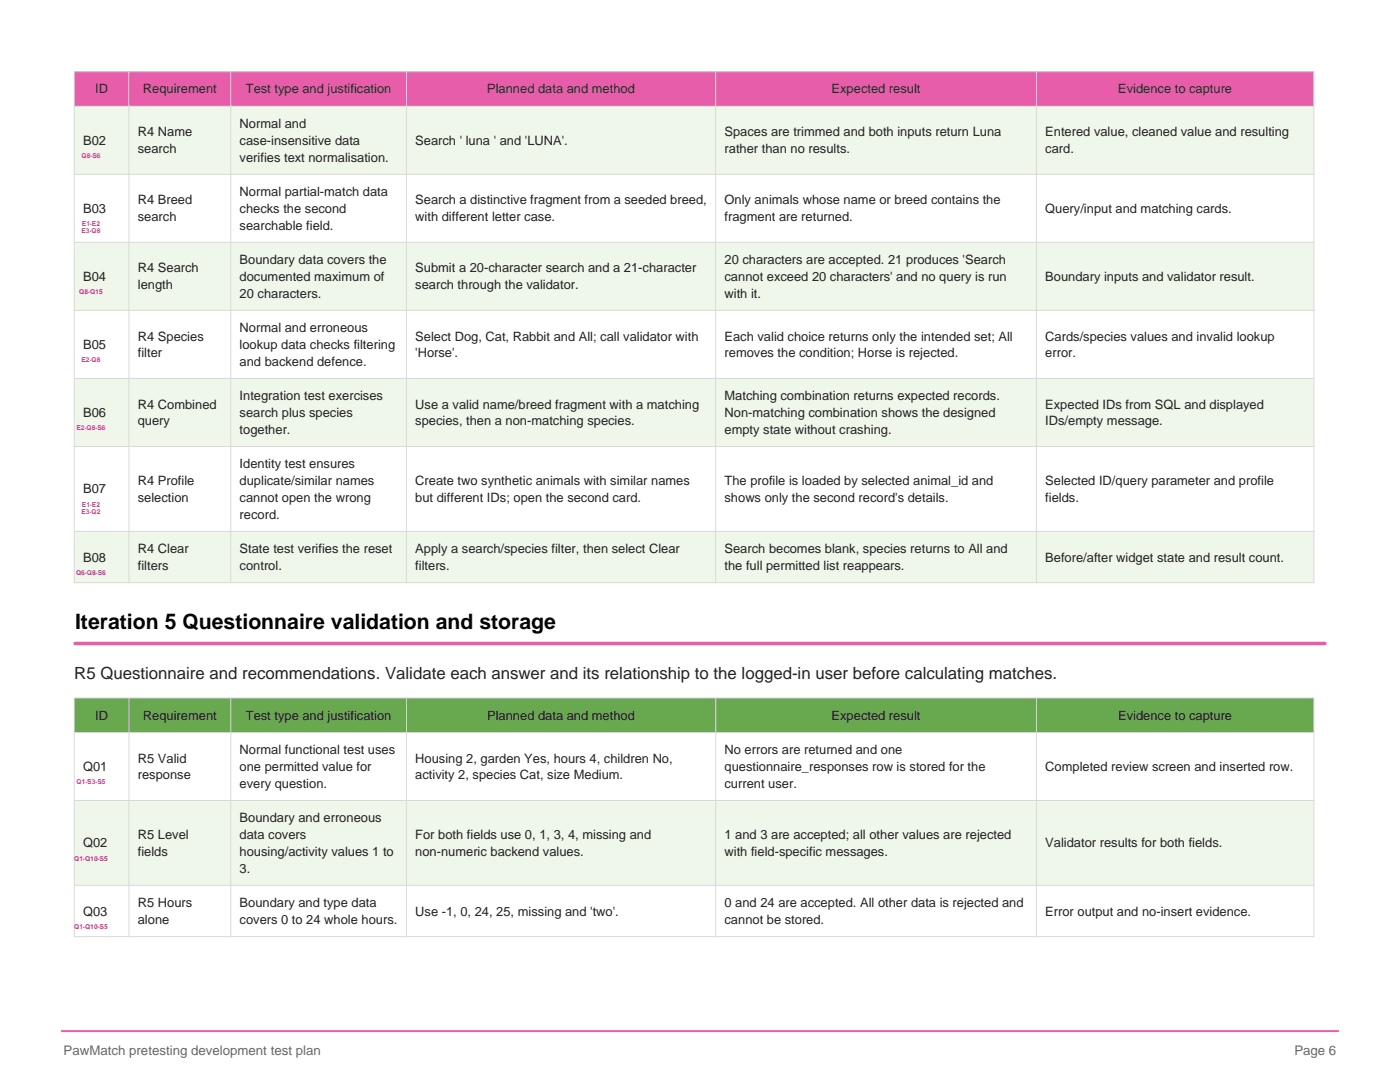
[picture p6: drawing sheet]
<svg xmlns="http://www.w3.org/2000/svg" width="279mm" height="216mm" viewBox="0 0 279 216" stroke-linecap="round" stroke-linejoin="round" font-family="sans-serif">
<defs><g id="words">
<text font-size="4.2" x="15" y="125.6">Iteration 5 Questionnaire validation and storage</text>
<text font-size="3.4" fill="#222" x="14.8" y="135.4">R5 Questionnaire and recommendations. Validate each answer and its relationship to the logged-in user before calculating matches.</text>
<g font-size="2.6" fill="#222">
<text x="19" y="18.6">ID</text>
<text x="28.5" y="18.6">Requirement</text>
<text x="49.1" y="18.6">Test type and justification</text>
<text x="97.2" y="18.6">Planned data and method</text>
<text x="166" y="18.6">Expected result</text>
<text x="223.1" y="18.6">Evidence to capture</text>
<text x="16.6" y="28.9">B02</text>
<text x="27.5" y="27.2">R4 Name</text>
<text x="47.8" y="25.5">Normal and</text>
<text x="47.8" y="28.9">case-insensitive data</text>
<text x="82.9" y="28.9">Search ' luna ' and 'LUNA'.</text>
<text x="144.6" y="27.2">Spaces are trimmed and both inputs return Luna</text>
<text x="208.6" y="27.2">Entered value, cleaned value and resulting</text>
<text x="27.5" y="30.6">search</text>
<text x="47.8" y="32.2">verifies text normalisation.</text>
<text x="144.6" y="30.6">rather than no results.</text>
<text x="208.6" y="30.6">card.</text>
<text x="27.5" y="40.8">R4 Breed</text>
<text x="47.8" y="39.1">Normal partial-match data</text>
<text x="82.9" y="40.8">Search a distinctive fragment from a seeded breed,</text>
<text x="144.6" y="40.8">Only animals whose name or breed contains the</text>
<text x="16.6" y="42.5">B03</text>
<text x="27.5" y="44.1">search</text>
<text x="47.8" y="42.5">checks the second</text>
<text x="47.8" y="45.8">searchable field.</text>
<text x="82.9" y="44.1">with different letter case.</text>
<text x="144.6" y="44.1">fragment are returned.</text>
<text x="208.6" y="42.5">Query/input and matching cards.</text>
<text x="47.8" y="52.7">Boundary data covers the</text>
<text x="144.6" y="52.7">20 characters are accepted. 21 produces 'Search</text>
<text x="16.6" y="56">B04</text>
<text x="27.5" y="54.4">R4 Search</text>
<text x="27.5" y="57.7">length</text>
<text x="47.8" y="56">documented maximum of</text>
<text x="47.8" y="59.4">20 characters.</text>
<text x="82.9" y="54.4">Submit a 20-character search and a 21-character</text>
<text x="82.9" y="57.7">search through the validator.</text>
<text x="144.6" y="56">cannot exceed 20 characters' and no query is run</text>
<text x="144.6" y="59.4">with it.</text>
<text x="208.6" y="56">Boundary inputs and validator result.</text>
<text x="16.6" y="69.6">B05</text>
<text x="27.5" y="67.9">R4 Species</text>
<text x="27.5" y="71.3">filter</text>
<text x="47.8" y="66.3">Normal and erroneous</text>
<text x="47.8" y="69.6">lookup data checks filtering</text>
<text x="82.9" y="67.9">Select Dog, Cat, Rabbit and All; call validator with</text>
<text x="82.9" y="71.3">'Horse'.</text>
<text x="144.6" y="67.9">Each valid choice returns only the intended set; All</text>
<text x="144.6" y="71.3">removes the condition; Horse is rejected.</text>
<text x="208.6" y="67.9">Cards/species values and invalid lookup</text>
<text x="208.6" y="71.3">error.</text>
<text x="47.8" y="73">and backend defence.</text>
<text x="16.6" y="83.2">B06</text>
<text x="27.5" y="81.5">R4 Combined</text>
<text x="47.8" y="79.9">Integration test exercises</text>
<text x="47.8" y="83.2">search plus species</text>
<text x="82.9" y="81.5">Use a valid name/breed fragment with a matching</text>
<text x="144.6" y="79.9">Matching combination returns expected records.</text>
<text x="144.6" y="83.2">Non-matching combination shows the designed</text>
<text x="208.6" y="81.5">Expected IDs from SQL and displayed</text>
<text x="27.5" y="84.9">query</text>
<text x="47.8" y="86.6">together.</text>
<text x="82.9" y="84.9">species, then a non-matching species.</text>
<text x="144.6" y="86.6">empty state without crashing.</text>
<text x="208.6" y="84.9">IDs/empty message.</text>
<text x="47.8" y="93.4">Identity test ensures</text>
<text x="16.6" y="98.5">B07</text>
<text x="27.5" y="96.8">R4 Profile</text>
<text x="27.5" y="100.1">selection</text>
<text x="47.8" y="96.8">duplicate/similar names</text>
<text x="47.8" y="100.1">cannot open the wrong</text>
<text x="82.9" y="96.8">Create two synthetic animals with similar names</text>
<text x="82.9" y="100.1">but different IDs; open the second card.</text>
<text x="144.6" y="96.8">The profile is loaded by selected animal_id and</text>
<text x="144.6" y="100.1">shows only the second record's details.</text>
<text x="208.6" y="96.8">Selected ID/query parameter and profile</text>
<text x="208.6" y="100.1">fields.</text>
<text x="47.8" y="103.5">record.</text>
<text x="16.6" y="112">B08</text>
<text x="27.5" y="110.4">R4 Clear</text>
<text x="27.5" y="113.7">filters</text>
<text x="47.8" y="110.4">State test verifies the reset</text>
<text x="47.8" y="113.7">control.</text>
<text x="82.9" y="110.4">Apply a search/species filter, then select Clear</text>
<text x="82.9" y="113.7">filters.</text>
<text x="144.6" y="110.4">Search becomes blank, species returns to All and</text>
<text x="144.6" y="113.7">the full permitted list reappears.</text>
<text x="208.6" y="112">Before/after widget state and result count.</text>
<text x="19" y="143.6">ID</text>
<text x="28.5" y="143.6">Requirement</text>
<text x="49.1" y="143.6">Test type and justification</text>
<text x="97.2" y="143.6">Planned data and method</text>
<text x="166" y="143.6">Expected result</text>
<text x="223.1" y="143.6">Evidence to capture</text>
<text x="16.6" y="153.8">Q01</text>
<text x="27.5" y="152.2">R5 Valid</text>
<text x="27.5" y="155.5">response</text>
<text x="47.8" y="150.5">Normal functional test uses</text>
<text x="47.8" y="153.8">one permitted value for</text>
<text x="82.9" y="152.2">Housing 2, garden Yes, hours 4, children No,</text>
<text x="82.9" y="155.5">activity 2, species Cat, size Medium.</text>
<text x="144.6" y="150.5">No errors are returned and one</text>
<text x="144.6" y="153.8">questionnaire_responses row is stored for the</text>
<text x="208.6" y="153.8">Completed review screen and inserted row.</text>
<text x="47.8" y="157.2">every question.</text>
<text x="144.6" y="157.2">current user.</text>
<text x="27.5" y="167.4">R5 Level</text>
<text x="47.8" y="164.1">Boundary and erroneous</text>
<text x="47.8" y="167.4">data covers</text>
<text x="82.9" y="167.4">For both fields use 0, 1, 3, 4, missing and</text>
<text x="144.6" y="167.4">1 and 3 are accepted; all other values are rejected</text>
<text x="16.6" y="169.1">Q02</text>
<text x="27.5" y="170.8">fields</text>
<text x="47.8" y="170.8">housing/activity values 1 to</text>
<text x="82.9" y="170.8">non-numeric backend values.</text>
<text x="144.6" y="170.8">with field-specific messages.</text>
<text x="208.6" y="169.1">Validator results for both fields.</text>
<text x="47.8" y="174.1">3.</text>
<text x="16.6" y="182.7">Q03</text>
<text x="27.5" y="181">R5 Hours</text>
<text x="27.5" y="184.4">alone</text>
<text x="47.8" y="181">Boundary and type data</text>
<text x="47.8" y="184.4">covers 0 to 24 whole hours.</text>
<text x="82.9" y="182.7">Use -1, 0, 24, 25, missing and 'two'.</text>
<text x="144.6" y="181">0 and 24 are accepted. All other data is rejected and</text>
<text x="144.6" y="184.4">cannot be stored.</text>
<text x="208.6" y="182.7">Error output and no-insert evidence.</text>
</g>
<g font-size="2.6" fill="#666">
<text x="12.7" y="210.6">PawMatch pretesting development test plan</text>
<text x="258.3" y="210.6">Page 6</text>
</g>
<g font-size="1.3" fill="#c23b83">
<text x="16.3" y="31.5">Q8·S6</text>
<text x="16.3" y="46.6">E3·Q8</text>
<text x="16.3" y="45.1">E1·E2</text>
<text x="15.8" y="58.7">Q8·Q15</text>
<text x="16.3" y="72.2">E2·Q8</text>
<text x="15.3" y="85.8">E2·Q8·S6</text>
<text x="16.3" y="101.1">E1·E2</text>
<text x="16.3" y="102.6">E3·Q2</text>
<text x="15.2" y="114.7">Q6·Q8·S6</text>
<text x="15.3" y="156.5">Q1·S3·S5</text>
<text x="14.8" y="171.7">Q1·Q10·S5</text>
<text x="14.8" y="185.3">Q1·Q10·S5</text>
</g>
</g></defs>
<path d="M12.2 205.7h255" fill="none" stroke="#e85da9" stroke-width=".39"/>
<path d="M14.8 14.3h247.4v6.9h-247.4z" fill-rule="evenodd" fill="#e85da9"/>
<g fill="#eef7ea">
<path d="M14.8 21.2h247.4v13.6h-247.4z" fill-rule="evenodd"/>
<path d="M14.8 48.4h247.4v13.5h-247.4z" fill-rule="evenodd"/>
<path d="M14.8 75.5h247.4v13.6h-247.4z" fill-rule="evenodd"/>
<path d="M14.8 106h247.4v10.3h-247.4z" fill-rule="evenodd"/>
</g>
<g fill="none" stroke="#d9d9d9" stroke-width=".2">
<path d="M14.8 14.3h247.4v102h-247.4zM25.7 14.3v102M46.1 14.3v102M81.1 14.3v102M142.8 14.3v102M206.8 14.3v102M14.8 21.2h247.4M14.8 34.8h247.4M14.8 48.4h247.4M14.8 61.9h247.4M14.8 75.5h247.4M14.8 89.1h247.4"/>
<path d="M14.8 106h247.4"/>
</g>
<path d="M15 121.3h249.4v7.1h-249.4z" fill-rule="evenodd" fill="#fff"/>
<path d="M15 128.4h249.4" fill="none" stroke="#e85da9" stroke-width=".71"/>
<path d="M14.8 139.3h247.4v6.8h-247.4z" fill-rule="evenodd" fill="#68a84f"/>
<path d="M14.8 159.7h247.4v17h-247.4z" fill-rule="evenodd" fill="#eef7ea"/>
<path d="M14.8 139.3h247.4v47.6h-247.4zM25.7 139.3v47.6M46.1 139.3v47.6M81.1 139.3v47.6M142.8 139.3v47.6M206.8 139.3v47.6M14.8 146.1h247.4M14.8 159.7h247.4M14.8 176.7h247.4" fill="none" stroke="#d9d9d9" stroke-width=".2"/>
<use href="#words"/>
</svg>
